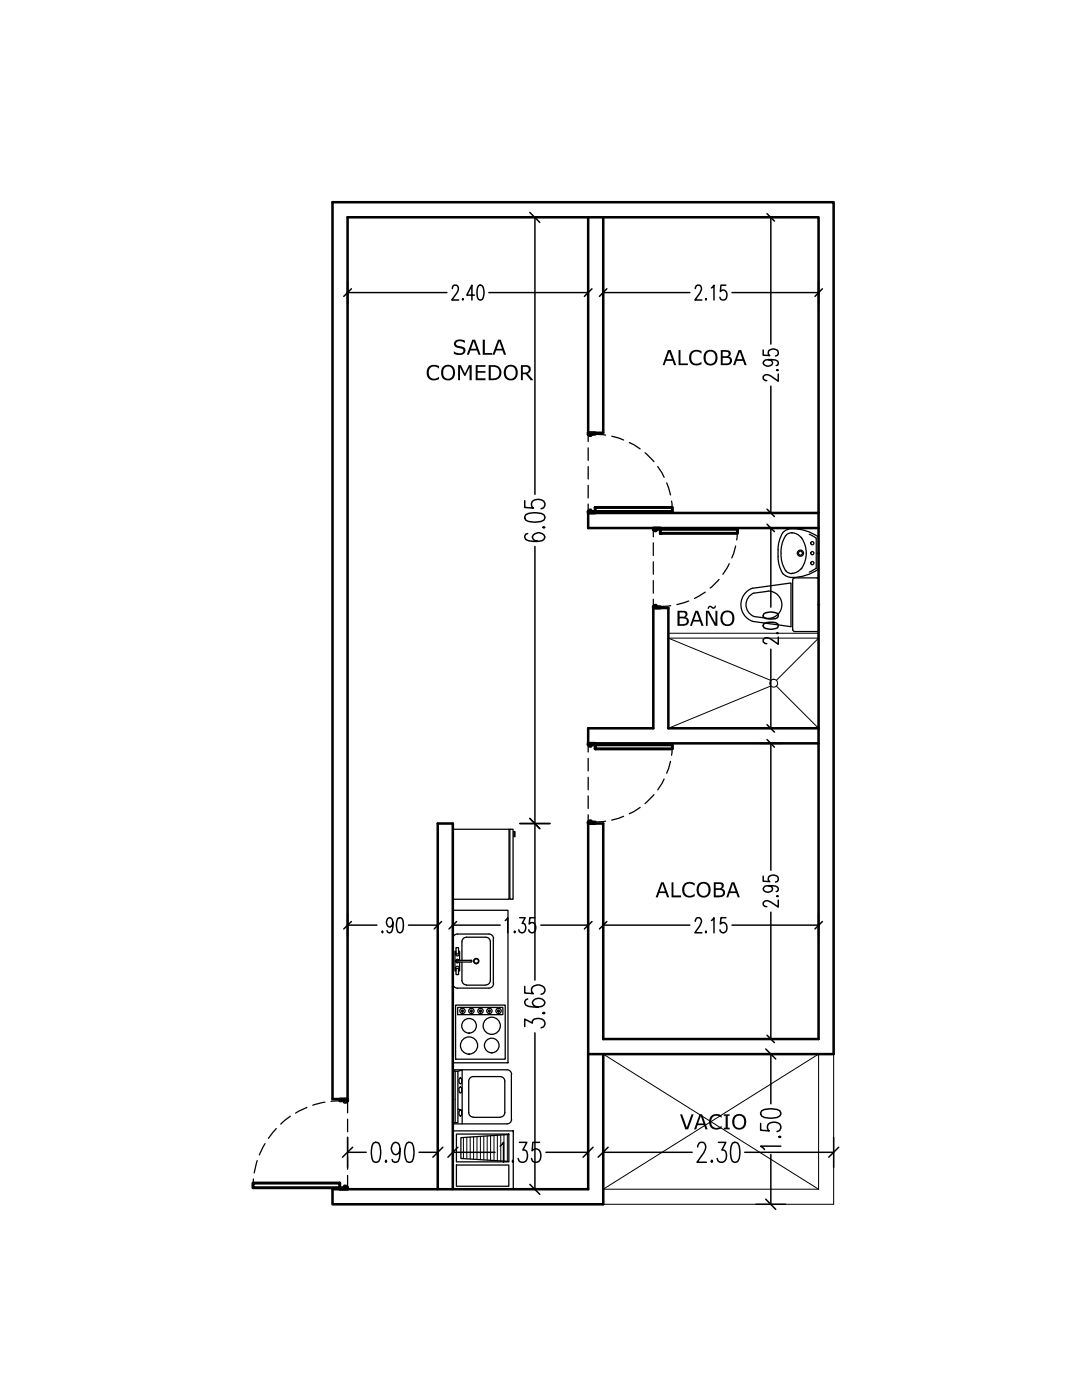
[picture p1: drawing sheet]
<svg xmlns="http://www.w3.org/2000/svg" width="216mm" height="279mm" viewBox="0 0 216 279" stroke-linecap="round" stroke-linejoin="round" font-family="sans-serif">
<!-- layer: MUROS -->
<path d="M117.4 43.4v43h3v-43M163.3 102.4h-45.9v3h45.9M163.3 145.3h-29.9v-24h-3v24h-13v3.1h45.9M117.4 210.4h48.9v-170h-99.9v178.9h3v-175.9h93.9v164h-42.9v-43h-3v72.9h-51v3h54v-29.9M87.3 237.3v-72.9h3.1v72.9" fill="none" stroke="#000" stroke-width=".51"/>
<!-- layer: ACHURADOS -->
<g fill="none" stroke="#000" stroke-width=".2">
<path d="M133.4 127.4h29.9v17.9h-29.9zM133.4 126.4h29.9v18.9h-29.9zM133.4 127.4l20.4 8.4M153.8 136.9l-20.4 8.4M154.9 136.9l8.4 8.4M163.3 127.4l-8.4 8.4M120.4 210.4l42.9 26.9M166.3 210.4v29.9h-45.9M120.4 237.3l42.9-26.9v26.9z"/>
<circle cx="154.4" cy="136.3" r=".78"/>
</g>
<!-- layer: PUERTAS -->
<path d="M117.4 86.4h1.4v.3h-.9v.2h-.2l-.3-.2zM117.7 101.8h.2v.3h.9v.3h-1.4v-.3zM118.8 101.3h15.4v.8h-15.4zM130.4 105.4h1.4v.2h-.9v.3h-.2l-.3-.3zM131.8 105.6h15.4v.8h-15.4zM130.7 120.8h.2v.3h.9v.2h-1.4v-.2zM117.4 148.4h1.4v.2h-.9v.3h-.2l-.3-.3zM118.8 148.6h15.4v.9h-15.4zM117.4 164.1l.3-.3h.2v.3h.9v.3h-1.4zM67.8 219.3h1.6v.4l-.3 .3h-.4v-.3h-.9zM50.5 236.1h17.3v.9h-17.3zM67.8 237h.9v-.3h.4l.3 .3v.3h-1.6z" fill="none" stroke="#000" stroke-width=".59"/>
<!-- layer: PROYECCION -->
<g fill="none" stroke="#000" stroke-width=".25">
<path d="M117.4 86.4v1.7M117.4 89.4v2.5M117.4 93.1v2.5M117.4 96.9v2.5M118.8 86.7l2 .1M122.1 87.1l2.3 .7M125.6 88.3l2.1 1.3M128.7 90.4l1.8 1.7M131.2 93.1l1.3 2.2M133 96.4l.8 2.4M117.4 100.6v1.8M130.4 105.4v1.7"/>
<path d="M130.4 108.3v2.5M130.4 112.1v2.5M130.4 115.9v2.5M130.4 119.6v1.7M134 100l.2 2.1M137.4 119.9l-2.3 .8M140.7 118.2l-2.1 1.2M143.5 115.6l-1.8 1.8M145.5 112.5l-1.3 2.1M146.8 109l-.8 2.4M147.2 105.6l-.2 2.2M133.8 120.9l-2 .1"/>
<path d="M117.4 148.4v1.7M117.4 151.4v2.5M117.4 155.1v2.5M117.4 158.8v2.5M130.5 158.6l-1.8 1.8M132.5 155.5l-1.3 2.1M133.8 151.9l-.8 2.4M134.2 148.6l-.2 2.1M117.4 162.6v1.8M120.8 163.9l-2 .2M124.4 162.9l-2.3 .8M127.7 161.1l-2.1 1.3"/>
<path d="M64.8 220l-2.4 .6M67.8 219.7l-1.7 .1M69.4 219.3v2.8M50.6 235.3l-.1 1.7M51.3 231.6l-.6 2.5M52.9 228.2l-1.2 2.3M55.1 225.2l-1.5 2M57.9 222.8l-1.9 1.5M61.2 221l-2.2 1.1M69.4 223.4v2.5M69.4 227.1v2.5M69.4 230.9v2.5"/>
<path d="M69.4 234.6v2.7"/>
</g>
<!-- layer: Texto -->
<g fill="#000">
<path d="M85.4 73.3l.8-.5h.8l.6 .2v.5l-.7-.3-.8 .1-.4 .3-.2 .7 .1 .6 .4 .6 .8 .1 .8-.4v.5l-1.3 .2-.9-.5-.3-.7v-.7zM90.7 68.1l.6-.3 .7-.1 .8 .3v.4l-.9-.3-.6 .1a.48 .48 0 0 0-.3 .6 .48 .48 0 0 0 .7 .3l.7 .1 .4 .3 .1 .4-.1 .5-.8 .4h-.8l-.6-.2v-.5l.8 .4 .7-.1a.5 .5 0 0 0 .3-.6 .5 .5 0 0 0-.6-.3l-.6-.1-.5-.3-.1-.6zM91.4 72.9h.6l.8 1.6 .8-1.6h.5v3h-.4v-2.6l-.8 1.7h-.3l-.8-1.7v2.6h-.4zM94.9 72.9h2v.3h-1.6v.9h1.6v.3h-1.6v1.1h1.6v.4h-2zM96.3 67.8h.4v2.7h1.5v.3h-1.9zM135.4 69.9h.4v2.6h1.5v.4h-1.9zM137.8 70.4l.3-.4 .6-.2 .8 .1 .5 .2v.5l-.7-.4h-.7l-.4 .3-.3 .5v.8l.5 .6 .9 .2 .7-.4v.5l-1.1 .3-1-.4-.4-.8v-.8zM134 176.1h.4v2.6h1.5v.4h-1.9zM136.5 176.5l.4-.4 .6-.1 1.1 .3v.5l-.7-.4-.9 .1-.3 .3-.2 .5 .1 .7 .3 .6 .8 .2 .9-.4v.5l-1.2 .2-.6-.1-.4-.4-.2-.5-.1-.8zM135.7 222.4h.4l.9 2.6 1-2.6h.4l-1.1 3h-.5zM141.9 222.7l.3-.2 .7-.2 1.1 .3v.5l-.7-.4h-.8l-.3 .3-.3 .6 .1 .8 .3 .5 .8 .2 .9-.4-.1 .5-1.2 .2-.9-.4-.3-.6v-.8zM144.4 222.4h1.2v.3h-.4v2.4h.4v.3h-1.2v-.3h.4v-2.4h-.4z"/>
<path d="M88.4 73.2l.5-.3 .6-.1 1 .5 .2 .4 .1 .7-.1 .6-.3 .6-.7 .3h-.6l-.8-.5-.3-.6v-.8zM88.7 73.4l-.3 .6 .1 .9 .5 .6h.8l.3-.2 .3-.5-.1-1-.6-.6h-.6z"/>
<path d="M94.2 67.8h.6l1.1 3h-.4l-.3-.9h-1.3l-.3 .9h-.5zM94.5 68.1l-.5 1.5h1.1z"/>
<path d="M97.5 72.9h1.3l.6 .2 .4 .3 .2 .7v.5l-.5 1-.6 .2-1.4 .1zM97.9 73.2v2.3l1.3-.1 .4-.7-.1-1-.6-.4z"/>
<path d="M99.4 67.8h.5l1.1 3h-.4l-.3-.9h-1.3l-.3 .9h-.4zM99.6 68.1l-.5 1.5h1.1z"/>
<path d="M100.8 73.3l.6-.4 .6-.1 .6 .2 .5 .4 .2 .6v.7l-.2 .5-.3 .5-.6 .2h-.6l-.7-.4-.4-.9 .1-.7zM101.3 73.3l-.4 .8 .2 1 .5 .4h.7l.5-.6v-1.2l-.3-.4-.3-.1h-.6z"/>
<path d="M103.9 72.9h1.3l.6 .3 .1 .5-.1 .4-.5 .5 1.1 1.3h-.5l-1-1.2h-.6v1.2h-.4zM104.3 73.2v1.2l.8-.1 .3-.2 .1-.5-.2-.3z"/>
<path d="M133.3 69.9h.5l1.1 3h-.4l-.3-.9h-1.3l-.3 .9h-.4zM133.5 70.2l-.5 1.5h1.1z"/>
<path d="M140.7 70.3l.8-.5h.6l.7 .4 .3 .6 .1 .7-.1 .6-.4 .6-.5 .2-.6 .1-.9-.5-.3-.8v-.9zM141.1 70.4l-.3 .6 .1 1.1 .6 .5 .8-.1 .3-.3 .1-.4-.1-1.1-.2-.3-.4-.2h-.6z"/>
<path d="M143.8 69.9h1.6l.4 .5-.2 .6a.19 .19 0 0 0-.1 .2 .19 .19 0 0 0 .3 .1l.3 .5-.2 .8-.6 .3h-1.5zM144.2 70.2v.9h.7a.47 .47 0 0 0 .5-.6 .47 .47 0 0 0-.7-.3zM144.2 71.4v1.1h1l.3-.1 .1-.3a.59 .59 0 0 0-.8-.7z"/>
<path d="M147.4 69.9h.5l1.1 3h-.4l-.3-.9h-1.3l-.3 .9h-.4zM147.6 70.2l-.5 1.5h1z"/>
<path d="M135.2 121.9l1.6 .1a.67 .67 0 0 1 .4 .6 .67 .67 0 0 1-.4 .6l.4 .1 .2 .4v.6l-.2 .3-.7 .3h-1.3zM135.6 122.2v.9h.9l.3-.2a.5 .5 0 0 0-.2-.6 .5 .5 0 0 0-.5-.1zM135.6 123.4v1.2l1-.1 .4-.2v-.5l-.2-.3z"/>
<path d="M138.7 121.9h.6l1.1 3h-.4l-.3-.8h-1.3l-.3 .8h-.4zM139 122.2l-.5 1.5h1z"/>
<path d="M140.9 121.9h.5l1.4 2.4v-2.4h.3v3h-.5l-1.4-2.7v2.7h-.3zM141.4 121l.2-.1 .4 .1a.3 .3 0 0 0 .4 .2 .3 .3 0 0 0 .2-.3h.3l-.1 .3a.58 .58 0 0 1-.5 .3 .58 .58 0 0 1-.6-.3h-.2l-.1 .3h-.2z"/>
<path d="M144.1 122.2l.4-.3 .7-.1 .6 .1 .5 .5 .2 .6v.8l-.2 .6-.3 .3-.5 .2h-.7l-.8-.5-.3-1.2zM144.5 122.4l-.3 .5v1.1l.6 .6h.7l.6-.6v-1.2l-.3-.4-.4-.2h-.6z"/>
<path d="M131.9 176.1h.5l1.1 3h-.4l-.3-.9h-1.3l-.3 .9h-.4zM132.2 176.4l-.6 1.5h1.1z"/>
<path d="M139.4 176.3l.6-.3h.6l.5 .1 .4 .4 .2 .5 .1 .9-.1 .5-.4 .5-.6 .2h-.6l-.5-.2-.4-.3-.2-1.3zM139.9 176.5l-.4 .4v1.2l.4 .6h.8l.5-.3 .2-.5-.1-1-.5-.5-.5-.1z"/>
<path d="M142.4 176.1h1.5l.4 .2 .1 .6-.4 .4 .4 .2 .3 .4v.5l-.3 .4-.5 .2-1.5 .1zM142.8 176.4v.9h.8a.46 .46 0 0 0 .4-.6 .46 .46 0 0 0-.7-.3zM142.8 177.6v1.1h1.1l.3-.2 .1-.4a.68 .68 0 0 0-.9-.5z"/>
<path d="M146 176.1h.5l1.1 3h-.4l-.3-.9h-1.3l-.3 .9h-.4zM146.2 176.4l-.5 1.5h1.1z"/>
<path d="M139.6 222.4h.5l1.1 3h-.4l-.3-.8h-1.3l-.3 .8h-.4zM139.8 222.7l-.5 1.5h1z"/>
<path d="M146.4 222.8l.5-.4 .5-.1 .7 .1 .5 .4 .3 .6v.7l-.2 .7-.3 .3-.4 .3h-.8l-.8-.4-.3-.8v-.8zM147 222.8l-.4 .6v1l.2 .4 .4 .3h.6l.4-.3 .2-.4v-1.2l-.5-.5-.4-.1z"/>
</g>
<!-- layer: WB_AP_SANITARIOS -->
<g fill="none" stroke="#000" stroke-width=".25">
<path d="M150.2 117.4a3.5 3.5 0 0 0-2.4 3.3 3.5 3.5 0 0 0 2.4 3.3l7.6 1.1v-8.8l-7.6 1.1M153.3 118l-2.9 .4a2.52 2.52 0 0 0-1.5 2.3 2.52 2.52 0 0 0 1.5 2.3l2.9 .4M153.3 118a2.73 2.73 0 0 1 2.7 2.7 2.73 2.73 0 0 1-2.7 2.7M155.3 111.1l.2 1.8 .7 1.6M155.3 109.7v1.4M156.2 114.4l.6 .5 1.2 .3M156.2 106.3l-.7 1.6-.2 1.8M156.9 106.7a6.7 6.7 0 0 0 0 7.4M156.9 114.1l1.1 .4M158 106.4h.1M158 106.3l-1.1 .4M158 105.5l-1.2 .3-.6 .5"/>
<path d="M158.1 105.5a9.1 9.1 0 0 1 5.2 1.7M158.1 106.3l.8 .2 .9 .7M158.6 115.3h4.4l.2 .1 .2 .3M158.6 115.3l-.4 .2v.3v9.8l.2 .4h.2M159.8 113.5l-.9 .7-.9 .2M159.9 107.2l.1 .2M160 107.4a5.4 5.4 0 0 1-.1 6.2M161.5 106.6l1.4 .8v6M162.9 113.4l-1.4 .8M163.3 107.2v6.4M163.3 113.6a9.1 9.1 0 0 1-5.2 1.6M163.3 115.8v9.9"/>
<path d="M163.4 125.6l-.2 .4h-.2h-4.4"/>
<circle cx="159.7" cy="110.4" r=".4"/>
<circle cx="159.7" cy="110.4" r=".61"/>
<circle cx="162.1" cy="108.4" r=".32"/>
<circle cx="162.1" cy="110.4" r=".32"/>
<circle cx="162.1" cy="112.4" r=".32"/>
</g>
<!-- layer: WB_GUIA -->
<path d="M163 110.4h.5M163.3 110.2v.5M163.1 120.7h.5M163.3 120.5v.5" fill="none" stroke="#000" stroke-width=".21"/>
<!-- layer: MUEBLES -->
<g fill="none" stroke="#000" stroke-width=".25">
<path d="M90.4 165.5h11.2v14h-11.2zM101.7 165.5h.7v14h-.7zM102.5 166h.3v1h-.3zM90.4 181.7h11v30.4h-11zM91 193.3h.5v1.2h-.5zM91 189.1h.5v1.3h-.5zM91 189.8h-.2v4h.2M91 193.5a.4 .4 0 0 1 0-.5 .4 .4 0 0 1 .6 0 .4 .4 0 0 1-.1 .5M91 190.1a.4 .4 0 0 0 0 .5 .4 .4 0 0 0 .6 0 .4 .4 0 0 0-.1-.5M91.2 191.7h2.8M91.3 191.6l-.2 .2 .2 .2h2.7M91.5 189.8h.2v1.9"/>
<path d="M91.6 191.6a.36 .36 0 0 0-.6-.1 .36 .36 0 0 0 0 .6 .36 .36 0 0 0 .6-.1M91.7 192v1.8h-.2M92.2 195.7a.91 .91 0 0 0 .9 .9M92.2 191.7v-3.7a.91 .91 0 0 1 .9-1h3.8a.91 .91 0 0 1 .9 1v7.7M92.2 192v3.7M93.1 196.6h3.8M94 191.6l.2 .2-.2 .2M97.8 195.7a.91 .91 0 0 1-.9 .9M98.4 187.3v9M98.5 187.3a.91 .91 0 0 0-.9-.9h-6.4a.91 .91 0 0 0-.8 .9v9a.91 .91 0 0 0 .9 .9h6.3a.91 .91 0 0 0 .9-.9M90.4 213.5l.4 .3v10.2l-.4 .3M90.8 213.8h.6v10.2h-.6"/>
<path d="M90.9 200.6h9.9v10.8h-9.9zM91.3 201.1h9v1.4h-9zM91.4 213.8l.8-.3v10.8M91.7 217.1l.1-.2a.69 .69 0 0 1 0 1.2l-.2-.4zM91.8 215.2v-.1a.7 .7 0 0 1 0 1.2l-.2-.3v-.6zM93.5 215.8v6.2a.91 .91 0 0 0 .9 .9M99.8 214.9h-5.4a.91 .91 0 0 0-.9 .9M99.8 214.9a.91 .91 0 0 1 .9 .9M100.7 215.8v6.2a.91 .91 0 0 1-.9 .9M102 214.4v9M102.1 214.4a.91 .91 0 0 0-1-.9h-10.7v10.8h10.8a.91 .91 0 0 0 .9-.9M90.4 225.7h12v11.6h-12z"/>
<path d="M91.1 226.3h10.4v5.6h-10.4zM91.1 232.5h10.4v4.2h-10.4zM91.4 221.3l.8 .3M91.7 221.6l.1-.1a.65 .65 0 0 1 0 1.2l-.2-.3zM94.4 223h5.4M101.5 226.4l-9.5 .6v4.2l9.5 .6"/>
<circle cx="95" cy="191.8" r=".53"/>
<circle cx="95" cy="191.8" r=".44"/>
<circle cx="92.3" cy="201.8" r=".53"/>
<circle cx="92.3" cy="201.8" r=".19"/>
<circle cx="93.6" cy="208.7" r="1.71"/>
<circle cx="93.6" cy="204.7" r="1.46"/>
<circle cx="94.1" cy="201.8" r=".53"/>
<circle cx="94.1" cy="201.8" r=".19"/>
<circle cx="95.9" cy="201.8" r=".53"/>
<circle cx="95.9" cy="201.8" r=".19"/>
<circle cx="97.7" cy="201.8" r=".53"/>
<circle cx="97.7" cy="201.8" r=".19"/>
<circle cx="98.1" cy="204.7" r="1.71"/>
<circle cx="98.1" cy="208.7" r="1.46"/>
<circle cx="99.5" cy="201.8" r=".53"/>
<circle cx="99.5" cy="201.8" r=".19"/>
</g>
<g fill="none" stroke="#000" stroke-width=".2">
<path d="M92.5 227v4.2M93.1 227v4.2M93.8 226.9v4.4M94.5 226.9v4.5M95.2 226.8v4.6M95.9 226.8v4.7M96.5 226.8v4.7M97.2 226.7v4.8M97.9 226.7v4.9M98.6 226.6v5M99.2 226.5v5.2M99.9 226.5v5.2"/>
<path d="M100.6 226.5v5.2M101.2 226.4v5.4"/>
</g>
<!-- layer: DIMENSIONES -->
<g fill="none" stroke="#000" stroke-width=".3">
<path d="M69.4 58.4h19.8M90.3 57.6l.1-.4a.68 .68 0 0 1 .9-.1 .68 .68 0 0 1 .1 1l-1.3 1.8h1.4M92.3 59.6l.2 .1-.2 .2zM94.7 58.9h-1.6l1.1-2v3M95.5 57l.4-.1a1.52 1.52 0 0 1 .7 1.7l-.4 1.1-.4 .2a1.44 1.44 0 0 1-.6-1.7zM97.6 58.4h19.8M106.7 43.4v55.3M120.4 58.4h17.2M138.7 57.6l.2-.4a.66 .66 0 0 1 .9-.1 .66 .66 0 0 1 0 1l-1.1 1.8h1.4M140.9 59.6v.3zM142 57.5l.5-.6v3M144.8 56.9h-.9l-.2 1.3a.69 .69 0 0 1 1.3 .1 .94 .94 0 0 1 0 1.1 .94 .94 0 0 1-1.1 .3l-.2-.4"/>
<path d="M146.1 58.4h17.2M153.8 43.4v25.3M152.3 69.9v1l1.3 .1a.65 .65 0 0 1-.3-.7 .65 .65 0 0 1 .4-.5 .99 .99 0 0 1 1.6 .8l-.1 .3-.5 .1M153.3 71.8l.4 .1 .4 .5a.96 .96 0 0 1-.9 .7 .96 .96 0 0 1-.9-.7l.2-.3a2.85 2.85 0 0 1 2.7 0l.1 .5-.1 .3-.3 .1M153.8 77.1v25.3M155 73.9l.2-.1 .1 .1zM155.3 74.6v1.5l-1.4-1a1.03 1.03 0 0 0-1.6 .1v.4l.3 .3 .4 .1M104.7 99.9v1.4l1.7 .1a.91 .91 0 0 1 .2-1.6 1.36 1.36 0 0 1 2.1 1.1l-.2 .4-.5 .2M104.9 102.7a4.3 4.3 0 0 1 3.6 0l.2 .4-.2 .7a4.3 4.3 0 0 1-3.6 0l-.2-.4zM105.3 106.5l-.4 .1-.2 .4 .2 .7a4.3 4.3 0 0 0 3.6 0l.2-.5a1.3 1.3 0 0 0-1.2-.9 1.3 1.3 0 0 0-1.3 .9l.2 .5 1 .3M106.7 109.1v86.5M108.3 105.3l.2-.2 .2 .2-.2 .1z"/>
<path d="M153.8 105.4v15.8M152.5 124.5a3.2 3.2 0 0 1 2.7 0l.1 .3-.1 .5a3.2 3.2 0 0 1-2.7 0l-.2-.4zM152.5 122.4a3.2 3.2 0 0 1 2.7 0l.1 .6a1.44 1.44 0 0 1-1.7 .5l-1.1-.3-.2-.2zM153.8 129.6v15.7M155 126.4l.2-.1 .1 .1zM155.3 127.1v1.5l-1.4-1a1.03 1.03 0 0 0-1.6 0v.5l.3 .3 .4 .1M153.8 148.4v25.3M152.3 174.9v1l1.3 .1a.65 .65 0 0 1-.3-.7 .65 .65 0 0 1 .4-.5 .99 .99 0 0 1 1.6 .8l-.1 .3-.5 .1M153.3 176.8h.4l.4 .5a.96 .96 0 0 1-.9 .8 .96 .96 0 0 1-.9-.8l.2-.2a2.85 2.85 0 0 1 2.7 0l.1 .5-.1 .3h-.3M155 178.9l.2-.2 .1 .2zM155.3 179.6v1.4l-1.4-.9a1.03 1.03 0 0 0-1.6 0v.5l.3 .3h.4M69.4 184.6h5.8"/>
<path d="M76.3 185.9l.1 .1-.1 .2zM78.4 184.1l-.3 .7-.3 .2a.96 .96 0 0 1-.7-.9 .96 .96 0 0 1 .7-1 1.34 1.34 0 0 1 .6 1.7l-.3 1.2-.5 .2-.3-.2-.1-.3M79.4 183.3l.5-.2a1.44 1.44 0 0 1 .6 1.7l-.3 1.2-.3 .2-.5-.2a3.2 3.2 0 0 1 0-2.7zM81.5 184.6h5.8M90.4 184.6h9.4M100.8 183.7l.5-.6v3.1M102.6 186l.1-.1 .1 .1-.1 .2zM103.7 183.1h1.1l-.6 1.2h.3a1.03 1.03 0 0 1 .4 1.1 1.03 1.03 0 0 1-.9 .8l-.3-.2-.2-.4M104.7 196.9v1.3l1.7 .1a.87 .87 0 0 1-.4-.8 .87 .87 0 0 1 .6-.8 1.36 1.36 0 0 1 2.1 1.1l-.2 .4-.5 .2M105.3 199.4l-.4 .1-.2 .4 .2 .7a4.3 4.3 0 0 0 3.6 0l.2-.4a1.3 1.3 0 0 0-1.2-1 1.3 1.3 0 0 0-1.3 1l.2 .4 1 .4M106.7 183.1h-1l-.1 1.3a.68 .68 0 0 1 .7-.3 .68 .68 0 0 1 .5 .5 .99 .99 0 0 1-.8 1.6l-.4-.3-.1-.3M107.9 184.6h9.5"/>
<path d="M120.4 184.6h17.2M138.7 183.9l.2-.5a.65 .65 0 0 1 .9-.1 .65 .65 0 0 1 0 1l-1.1 1.9h1.4M140.9 185.9v.3zM142 183.7l.5-.6v3.1M144.8 183.1h-.9l-.2 1.3a.68 .68 0 0 1 .7-.3 .68 .68 0 0 1 .6 .5 .99 .99 0 0 1-.8 1.6l-.5-.3v-.3M146.1 184.6h17.2M153.8 182v25.4M104.7 204.9v-1.5l1.5 .8v-.4a1.53 1.53 0 0 1 2.5 .3 .85 .85 0 0 1-.7 1M106.7 206.1v31.2M108.5 202l.2 .2-.2 .1-.2-.1zM153.8 210.4v9.9M69.4 230h3.7"/>
<path d="M74.5 228.1l.4-.1 .7 .1a4.4 4.4 0 0 1 0 3.7l-.4 .2-.7-.2a4.4 4.4 0 0 1 0-3.7zM77 231.6l.1 .2-.1 .2-.1-.2zM79.8 229.3l-.4 1-.4 .1a1.27 1.27 0 0 1-.9-1.2 1.27 1.27 0 0 1 .9-1.2l.4 .1a4 4 0 0 1 0 3.7l-.6 .2-.4-.2-.2-.4M81.2 228.1l.3-.1 .7 .1a4.4 4.4 0 0 1 0 3.7l-.4 .2-.6-.2a4 4 0 0 1 0-3.7zM83.6 230h3.7M90.4 230h8.4M99.8 228.7l.7-.7v4M102.3 231.6l.2 .2-.2 .2-.1-.2zM103.6 228h1.5l-.8 1.5h.4a1.45 1.45 0 0 1-.2 2.5 .8 .8 0 0 1-1.1-.8M107.7 228h-1.4l-.1 1.7a.9 .9 0 0 1 .9-.4 .9 .9 0 0 1 .7 .6 1.97 1.97 0 0 1-.3 1.9 .92 .92 0 0 1-1.4-.6M108.9 230h8.5M120.4 230h17.7"/>
<path d="M139.2 228.9l.3-.8 .3-.1h.5a1.36 1.36 0 0 1 .1 2.1l-1.3 1.9h1.8M142 231.6l.2 .2-.2 .2-.1-.2zM143.4 228h1.4l-.8 1.5h.4a1.45 1.45 0 0 1-.2 2.5 .8 .8 0 0 1-1.1-.8M146.1 228.1l.5-.1 .6 .1a4 4 0 0 1 0 3.7l-.4 .2-.7-.2a4.4 4.4 0 0 1 0-3.7zM148.6 230h17.7M151.8 224.2v1.4l1.7 .1a.91 .91 0 0 1 .2-1.6 1.36 1.36 0 0 1 2.1 1l-.2 .5-.6 .2M152 221.7a4.3 4.3 0 0 1 3.6 0l.2 .6a2.02 2.02 0 0 1-2.3 .9l-1-.2-.5-.3-.2-.4zM153.8 230.4v9.9M155.4 226.9l.2-.1 .2 .1-.2 .1zM155.8 228.7h-4l.7 .7"/>
</g>
<!-- layer: 0 -->
<g fill="none" stroke="#000" stroke-width=".3">
<path d="M69.4 56.1v4.5M70.1 57.6l-1.5 1.6M103.7 43.4h6M105.7 42.4l2 2M117.4 56.1v4.5M118.1 57.6l-1.5 1.6M120.4 56.1v4.5M121.1 57.6l-1.5 1.6M151.5 43.4h4.6M153 42.6l1.5 1.5M163.3 56.1v4.5M164.1 57.6l-1.5 1.6"/>
<path d="M151.5 102.4h4.6M151.5 105.4h4.6M153 101.6l1.5 1.5M153 104.6l1.5 1.5M151.5 145.3h4.6M151.5 148.4h4.6M153 144.6l1.5 1.5M153 147.6l1.5 1.5M103.7 164.4h6M105.7 163.3l2 2.1M69.4 182.4v4.5M70.1 183.9l-1.5 1.5"/>
<path d="M87.3 182.4v4.5M88.1 183.9l-1.5 1.5M90.4 182.4v4.5M91.1 183.9l-1.5 1.5M117.4 182.4v4.5M118.1 183.9l-1.5 1.5M120.4 182.4v4.5M121.1 183.9l-1.5 1.5M163.3 182.4v4.5M164.1 183.9l-1.5 1.5M150.8 210.4h6M151.5 207.4h4.6"/>
<path d="M152.8 209.4l2 1.9M153 206.6l1.5 1.5M69.4 227v6M70.4 229l-2.1 1.9M87.3 227v6M88.4 229l-2 1.9M90.4 227v6M91.4 229l-2 1.9M103.7 237.3h6M105.7 236.4l2 2M117.4 227v6M118.3 229l-2 1.9"/>
<path d="M120.4 227v6M121.3 229l-1.9 1.9M152.8 239.3l2 2.1M166.3 227v6M167.4 229l-2 1.9M150.8 240.3h6"/>
</g>
</svg>
